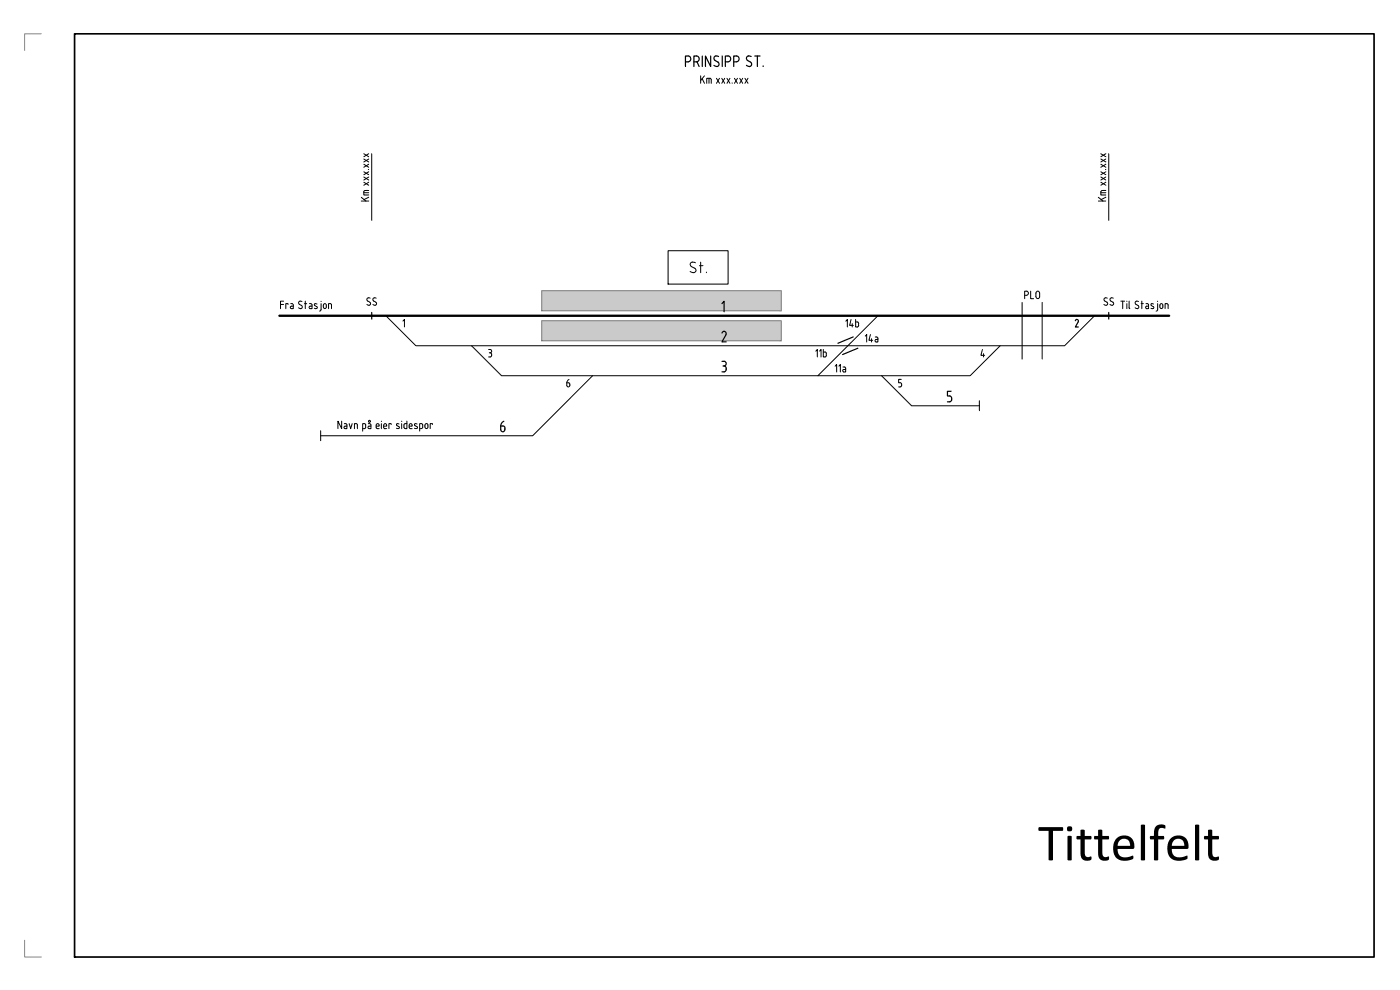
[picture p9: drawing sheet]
<svg xmlns="http://www.w3.org/2000/svg" width="420mm" height="297mm" viewBox="0 0 420 297" stroke-linecap="round" stroke-linejoin="round" font-family="sans-serif">
<defs><g id="words">
<text font-size="15.8" x="311.5" y="258.1">Tittelfelt</text>
<g font-size="7.5">
<text x="107.6" y="93.8">SS</text>
<text x="328.8" y="93.8">SS</text>
</g>
<text font-size="6.6" x="148.9" y="130.9">6</text>
<text font-size="5.7" x="306.2" y="91">PLO</text>
<g font-size="5.3">
<text x="258.6" y="103.7">14a</text>
<text x="168.6" y="117.1">6</text>
</g>
</g></defs>
<!-- layer: JBT_Skravur grey solid -->
<g fill="#cacaca" stroke="#cacaca" stroke-width=".3">
<path d="M162.6 96.2l71.9 6v-6zM162.6 96.2l71.9 6h-71.9z"/>
<path d="M162.6 87.2l71.9 6v-6zM162.6 87.2l71.9 6h-71.9z"/>
</g>
<!-- layer: JBT_Objekter_0.10mm -->
<path d="M12.4 10.1h-5v5M162.6 96.2h71.9v6h-71.9zM162.6 87.2h71.9v6h-71.9zM7.4 282.1v5h5" fill="none" stroke="#808080" stroke-width=".3"/>
<!-- layer: JBTKO_SPOR_Hovedpor -->
<path d="M83.8 94.7h267.1" fill="none" stroke="#000" stroke-width=".7"/>
<!-- layer: JBTKO_SPOR -->
<path d="M115.8 94.7l9 9h194.7l9-9M263.5 94.7l-18 18M177.8 112.7l-17.9 18h-63.7M264.6 112.7l9 9.1h20.3M300.2 103.7l-9 9h-140.7l-9-8.9M96.2 129.2v3M293.9 120.2v3" fill="none" stroke="#000" stroke-width=".3"/>
<!-- layer: JBT_Objekter_0.25mm -->
<path d="M200.5 75.2h18v10h-18zM208.7 78.8a.89 .89 0 0 0-1.1-.1 .89 .89 0 0 0-.4 .9l1.3 .9M209.9 79.7h1.1M210.3 78.7v3.1M208.5 80.5a.76 .76 0 0 1 .2 1.1 .76 .76 0 0 1-1.1 .1l-.5-.2M212 81.6v.2" fill="none" stroke="#000" stroke-width=".3"/>
<!-- layer: JBT_Objekter_0.18mm -->
<path d="M111.6 46.1v20M332.7 46.1v20M306.8 90.7v17M312.8 90.7v17" fill="none" stroke="#000" stroke-width=".3"/>
<!-- layer: JBT_Tekst_25 -->
<g fill="none" stroke="#000" stroke-width=".3">
<path d="M210.3 22.8v2.2M210.7 23.6l.7 1.4M211.4 22.8l-1.1 1.3M212.1 25v-1.5h.9l.4 .2 .1 1.3M212.8 23.5v1.5M215 23.5l.9 1.5M215.9 23.5l-.9 1.5M216.6 23.5l.9 1.5M217.5 23.5l-.9 1.5M218.2 23.5l.9 1.5M219.1 23.5l-.9 1.5M219.7 24.9v.1"/>
<path d="M220.4 23.5l.9 1.5M221.3 23.5l-.9 1.5M222 23.5l.9 1.5M222.9 23.5l-.9 1.5M223.6 23.5l.9 1.5M224.5 23.5l-.9 1.5M108.4 59.2l1.4 1.1M109.2 57.8h1.5M109.2 54.7l1.5 .9M109.2 53.1l1.5 .9M109.2 51.5l1.5 .9M109.2 49.3l1.5 .9"/>
<path d="M109.2 47.7l1.5 .9M109.2 46.1l1.5 .9M110.5 50.9h.2M110.7 57.2h-1.3l-.2 .4v.9h1.5M110.7 59.2l-1.4 .7M110.7 54.7l-1.5 .9M110.7 53.1l-1.5 .9M110.7 51.5l-1.5 .9M110.7 49.3l-1.5 .9M110.7 47.7l-1.5 .9M110.7 46.1l-1.5 .9M329.6 59.2l1.4 1.1"/>
<path d="M330.4 57.6v.9h1.5M330.4 57.8h1.5M330.4 54.7l1.5 .9M330.4 53.1l1.5 .9M330.4 51.5l1.5 .9M330.4 49.3l1.5 .9M330.4 47.7l1.5 .9M330.4 46.1l1.5 .9M331.8 50.9h.1M331.9 57.2h-1.3l-.2 .3M331.9 59.2l-1.4 .7M331.9 54.7l-1.5 .9"/>
<path d="M331.9 53.1l-1.5 .9M331.9 51.5l-1.5 .9M331.9 49.3l-1.5 .9M331.9 47.7l-1.5 .9M331.9 46.1l-1.5 .9M108.4 60.3h2.3M329.6 60.3h2.3M84.2 91.4h.9M85.1 90.4h-.9v2.2M86.5 91.4v-.3h-.7v1.5M87.2 91.1l.6 .1 .2 .3v1.1h-.7l-.2-.4 .2-.3h.7M89.8 91.3l.7 .4a.57 .57 0 0 1 0 .9 .57 .57 0 0 1-.9-.2"/>
<path d="M90.6 90.5a.57 .57 0 0 0-.8 0 .57 .57 0 0 0 .1 .8M91.4 91.1h.7M91.6 90.4v2.2M92.9 91.1l.6 .1 .1 .3v1.1h-.7l-.1-.4 .1-.3h.7M95.1 91.2l-.5-.1-.3 .2 .2 .4 .7 .4-.1 .4h-.8M96.4 91.1v1.7l-.5 .5M96.4 90.4v.1M97.3 91.2a.46 .46 0 0 1 .6 .4v.5a.46 .46 0 0 1-.4 .5 .46 .46 0 0 1-.5-.5zM98.6 92.6v-1.5l.9 .2v1.3M120.9 96.3l.5-.5v2.3M253.8 96.4l.5-.5v2.2M255.4 95.9l-.4 1.7h1.1"/>
<path d="M255.8 97.1v1M256.8 95.9v2.2h.5M256.8 96.6l.7 .1 .2 .3M257.7 97v.7M338.9 90.4v2l.2 .2M340.7 92.4l.6 .2M341.1 90.3l.6 .2M341.1 90.4l-.3 .1-.1 .5 1.1 1-.1 .4-.4 .2M342.5 91.1h.6M342.7 90.4v2.2M343.9 91.1l.6 .1 .2 .3v1.1h-.7l-.2-.4 .2-.3h.7M346.2 91.2l-.5-.1-.3 .2 .1 .4 .8 .4-.1 .4h-.8"/>
<path d="M347.4 90.4v.1M347.4 91.1v1.8M347.4 92.8l-.4 .5M349 91.6v.5M349 91.6a.46 .46 0 0 0-.5-.5 .46 .46 0 0 0-.4 .5v.5a.46 .46 0 0 0 .5 .5 .46 .46 0 0 0 .4-.5M349.7 92.6v-1.5l.8 .2 .1 1.3M146.6 104.9h.5a.5 .5 0 0 1 .5 .5 .5 .5 0 0 1-.5 .5M146.9 105.9h.2M147.1 105.9l.5 .5M147.5 106.4v.2M147.6 106.6l-.3 .4-.7 .1M244.8 105.4l.5-.5v2.2"/>
<path d="M246 105.4l.4-.5v2.2M247.1 104.9v2.2l.8-.2v-1.1l-.3-.2M247.1 105.6h.5M250.6 109.9l.5-.5v2.2M251.8 109.9l.4-.5v2.2M253 110.1l.6 .1 .2 .3v1.1h-.6M253.2 110.9h.6M253.2 110.8l-.3 .4 .3 .4M269.7 116.1h.4M270.1 114.8l.5 .5M270.5 113.8h-.8v1.1h.4M270.6 115.3v.3"/>
<path d="M270.6 115.6l-.5 .5M294.8 104.9l-.4 1.7h1.1M295.2 106.1v1M102.5 126.4v2.2l-1.1-2.2v2.2M103.3 127.1h.4M103.7 127.1l.4 .2v1.3l-.8-.2 .1-.5h.7M104.8 127.1l.4 1.5 .5-1.5M106.9 127.1h-.5v1.5M106.9 127.1l.3 .2 .1 1.3M108.8 128.6l.9-.2 .1-.9-.2-.3-.8-.1v2.3M110.5 127.1h.4M110.9 127.1l.4 .2v1.3l-.8-.2 .1-.5h.7"/>
<path d="M113.8 127.6v.3h-.9M113.8 127.6a.45 .45 0 0 0-.3-.5 .45 .45 0 0 0-.5 .3v1l.8 .2M114.5 126.4v.1M114.5 127.1v1.5M115.1 127.9h.9l.1-.3a.45 .45 0 0 0-.4-.5 .45 .45 0 0 0-.5 .3v1l.8 .2M117.4 127.4v-.3h-.7v1.5M119.1 127.7l.6 .3M119.2 127.1l.6 .1M119.3 127.1l-.3 .2 .1 .4M119.7 128l.1 .5h-.8M120.6 126.4v.1M120.6 127.1v1.5"/>
<path d="M122.1 126.4v2.2h-.5l-.3-.2v-1.1l.8-.2M123.7 127.6v.3h-.9M123.7 127.6a.45 .45 0 0 0-.3-.5 .45 .45 0 0 0-.5 .3v1l.8 .2M124.5 127.7l.6 .3 .2 .3-.3 .3-.6-.1M125.2 127.2h-.7v.5M125.9 128.6h.6M126.5 127.1h-.6v2.2M126.5 127.1l.3 .2 .1 .9-.4 .4M127.5 127.6v.5a.46 .46 0 0 0 .5 .5 .46 .46 0 0 0 .4-.5v-.5M127.5 127.6a.46 .46 0 0 1 .5-.5 .46 .46 0 0 1 .4 .5M129.8 127.4v-.3h-.7v1.5"/>
<circle cx="110.9" cy="126.4" r=".3"/>
</g>
<!-- layer: JBT_Objekter_0.35mm -->
<path d="M256.1 101.1l-4.6 1.9M257.5 104.5l-4.6 1.9" fill="none" stroke="#000" stroke-width=".36"/>
<!-- layer: JBT_Tekst_35 -->
<g fill="none" stroke="#000" stroke-width=".36">
<path d="M205.7 18.6h.8M206.5 16.8h-.8v3.2M206.5 16.8a.88 .88 0 0 1 .8 .9 .88 .88 0 0 1-.8 .8M208.2 18.6l.8-.1a.87 .87 0 0 0 .8-.8 .87 .87 0 0 0-.8-.9h-.8v3.2M209.2 18.6l.6 1.4M210.8 16.8v3.2M213.3 16.8v3.2l-1.6-3.2v3.2M215.7 17a.79 .79 0 0 0-1.2 0 .79 .79 0 0 0 .1 1.1l.9 .5a.8 .8 0 0 1 0 1.3 .8 .8 0 0 1-1.3-.3M216.8 16.8v3.2M217.7 18.6l.8-.1a.87 .87 0 0 0 .8-.8 .87 .87 0 0 0-.8-.9h-.8v3.2M220.2 18.6l.8-.1a.87 .87 0 0 0 .8-.8 .87 .87 0 0 0-.8-.9h-.8v3.2M225.4 17a.79 .79 0 0 0-1.1 0 .79 .79 0 0 0 .1 1.1l.8 .5a.8 .8 0 0 1 0 1.3 .8 .8 0 0 1-1.2-.3"/>
<path d="M226.5 16.8h1.6M227.3 16.8v3.2M229 19.8v.2M216.7 91.1l.6-.7v3.2M217.3 99.4l.6 .4-.1 .7M217.3 99.4l-.6 .5M216.7 108.4h.6a.73 .73 0 0 1 .6 .9 .73 .73 0 0 1-.9 .5M217.3 109.8a.94 .94 0 0 1 .7 .9 .94 .94 0 0 1-.7 .9h-.6M217.9 100.5l-1.2 2.1h1.2M285 118.8l.6 .4v.7M285.4 117.4h-1.1v1.4h.7M285.6 119.9l-.4 .6-.9 .1"/>
</g>
<!-- layer: RAMME TEKST -->
<path d="M323.2 95.8l-.5 .4M323.2 95.8l.3 .2 .1 .4-.9 1.7h.9" fill="none" stroke="#000" stroke-width=".36"/>
<!-- layer: RAMME -->
<path d="M22.4 10.1h390v277h-390z" fill="none" stroke="#000" stroke-width=".51"/>
<use href="#words"/>
</svg>
